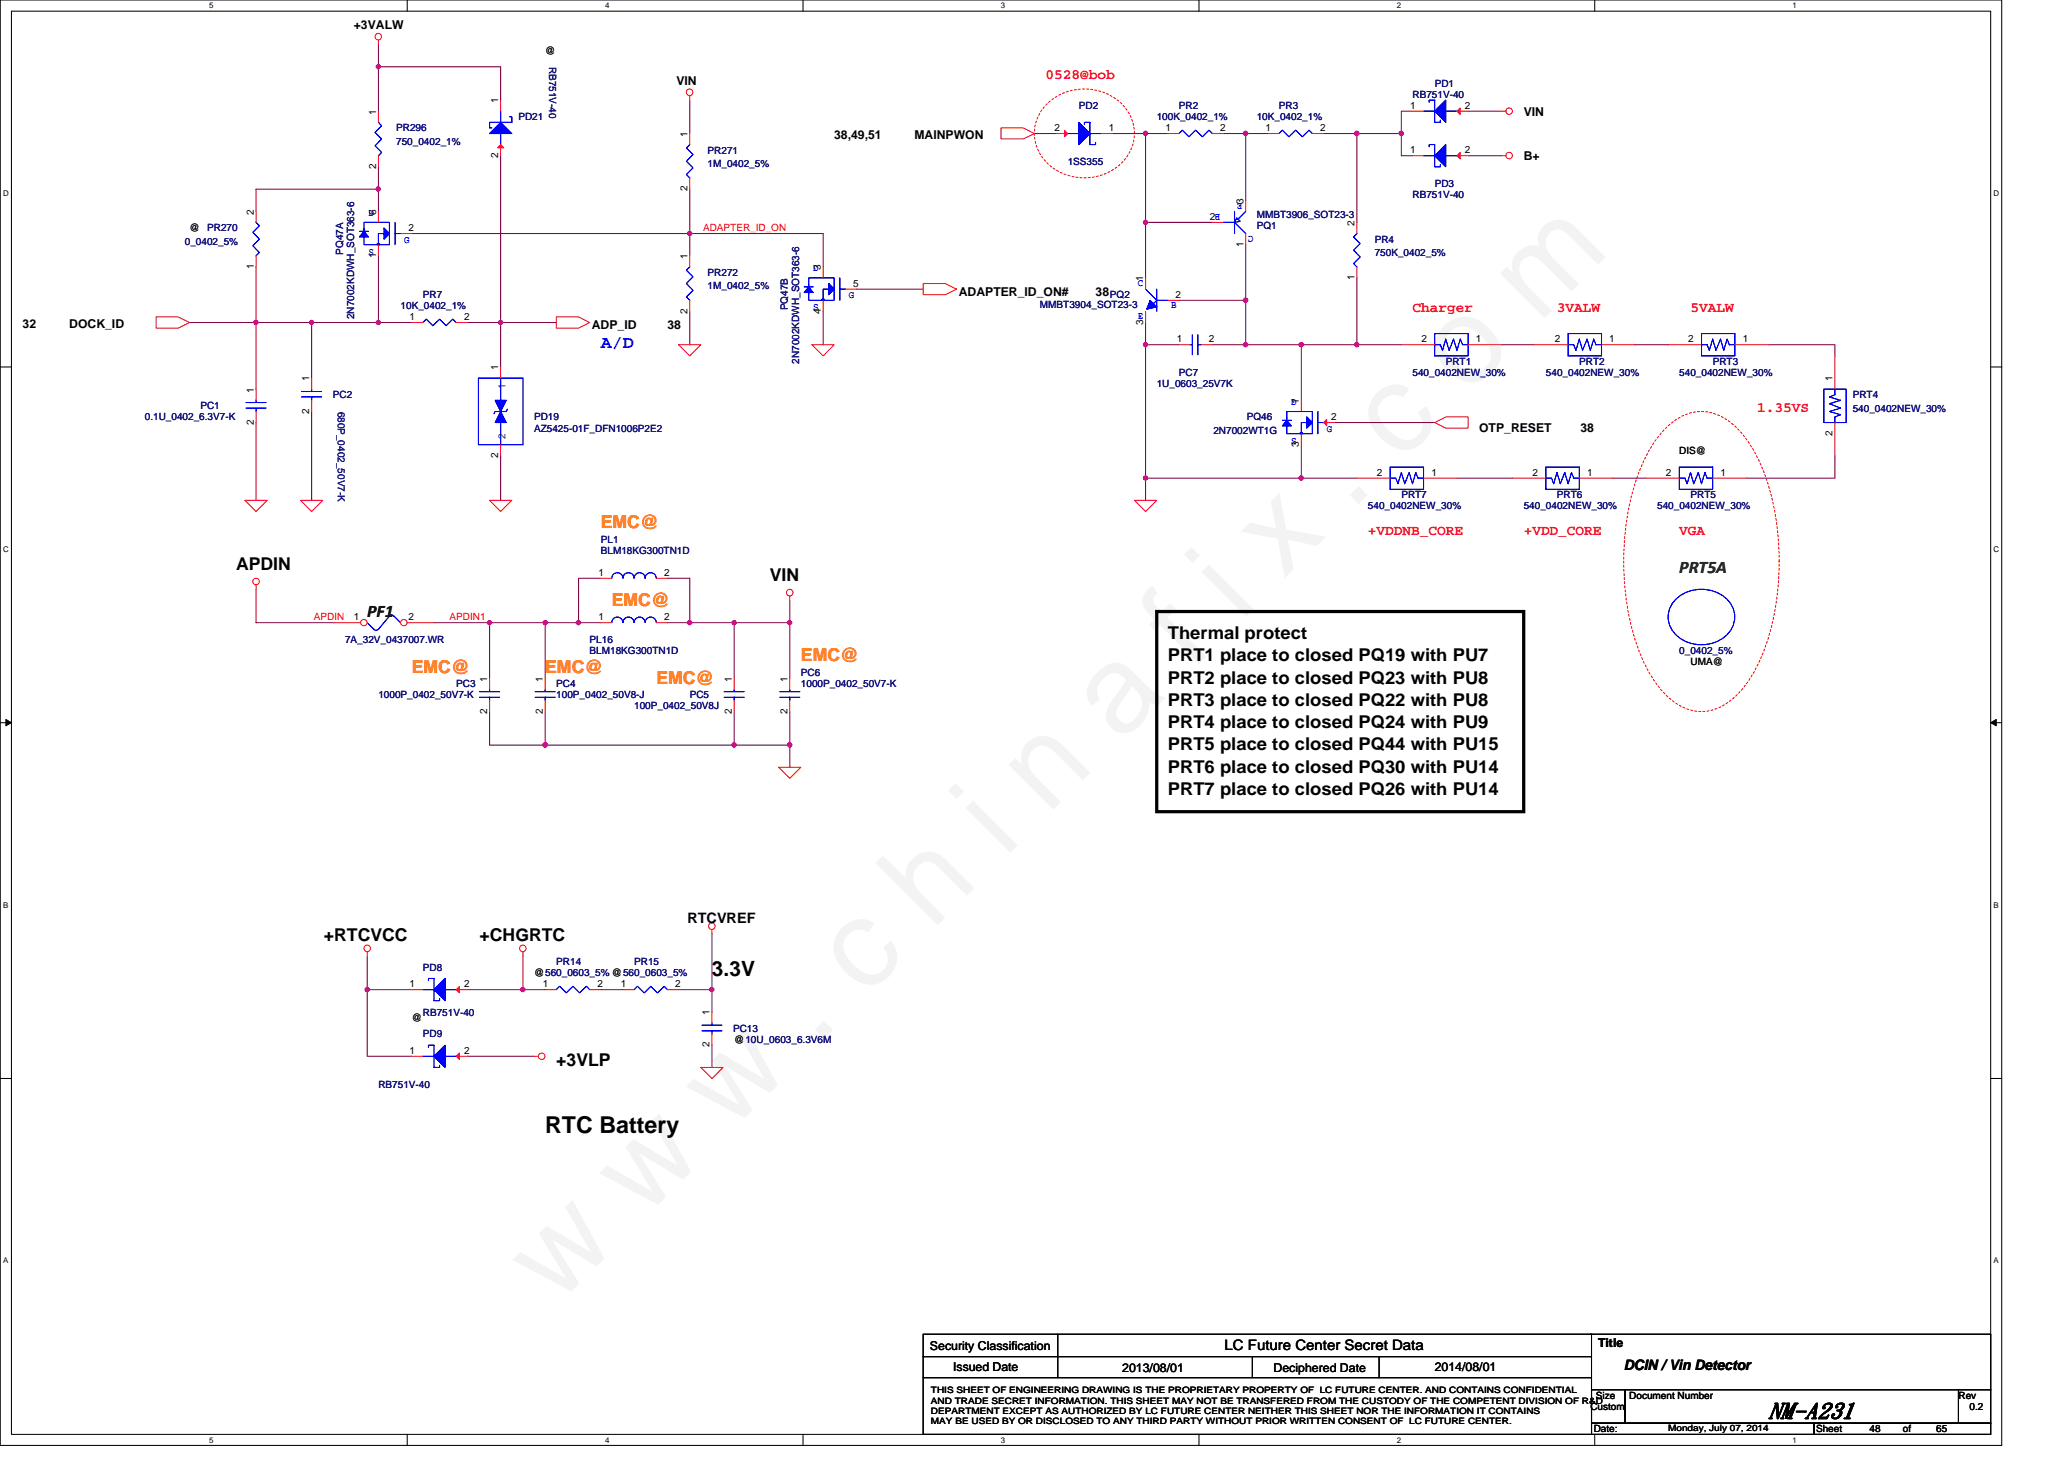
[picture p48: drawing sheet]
<svg xmlns="http://www.w3.org/2000/svg" width="297mm" height="210mm" viewBox="0 0 297 210" stroke-linecap="round" stroke-linejoin="round" font-family="sans-serif">
<defs><g id="words">
<text font-size="17.6" fill="#f0f" x="80.1" y="188" transform="rotate(-45 80.1 188)">w w w . c h i n a f i x . c o m</text>
<g font-size="3.3">
<text x="78.5" y="163.1">RTC Battery</text>
<text x="254.5" y="204.1">NM-A231</text>
</g>
<text font-size="3" x="102.5" y="140.4">3.3V</text>
<text font-size="2.5" fill="#00f" x="86.5" y="50.1">A/D</text>
<g font-size="2.5" fill="#ff8000">
<text x="86.5" y="76">EMC@</text>
<text x="88" y="87.2">EMC@</text>
<text x="115.3" y="95.2">EMC@</text>
<text x="59.3" y="96.8">EMC@</text>
<text x="78.5" y="96.8">EMC@</text>
<text x="94.5" y="98.4">EMC@</text>
</g>
<g font-size="2.5">
<text x="34" y="82.1">APDIN</text>
<text x="110.8" y="83.7">VIN</text>
<text x="168.1" y="92">Thermal protect</text>
<text x="168.1" y="95.2">PRT1 place to closed PQ19 with PU7</text>
<text x="168.1" y="98.4">PRT2 place to closed PQ23 with PU8</text>
<text x="168.1" y="101.6">PRT3 place to closed PQ22 with PU8</text>
<text x="168.1" y="104.8">PRT4 place to closed PQ24 with PU9</text>
<text x="168.1" y="108">PRT5 place to closed PQ44 with PU15</text>
<text x="168.1" y="111.2">PRT6 place to closed PQ30 with PU14</text>
<text x="168.1" y="114.4">PRT7 place to closed PQ26 with PU14</text>
<text x="46.6" y="135.4">+RTCVCC</text>
<text x="69" y="135.4">+CHGRTC</text>
<text x="80" y="153.4">+3VLP</text>
</g>
<text font-size="2.5" fill="#008000" x="241.7" y="82.4">PRT5A</text>
<text font-size="2.5" fill="#004000" x="52.8" y="88.8">PF1</text>
<g font-size="2.1" fill="#f00">
<text x="150.5" y="11.3">0528@bob</text>
<text x="203.3" y="45">Charger</text>
<text x="224.1" y="45">3VALW</text>
<text x="243.3" y="45">5VALW</text>
<text x="252.9" y="59.4">1.35VS</text>
<text x="196.9" y="77">+VDDNB_CORE</text>
<text x="219.3" y="77">+VDD_CORE</text>
<text x="241.7" y="77">VGA</text>
</g>
<g font-size="2.1">
<text x="98.9" y="132.8">RTCVREF</text>
<text x="176.2" y="194.4">LC Future Center Secret Data</text>
<text x="233.7" y="197.1">DCIN / Vin Detector</text>
</g>
<g font-size="1.8">
<text x="50.9" y="4.2">+3VALW</text>
<text x="97.3" y="12.2">VIN</text>
<text x="219.3" y="16.7">VIN</text>
<text x="120.1" y="20">38,49,51</text>
<text x="131.6" y="20">MAINPWON</text>
<text x="219.3" y="23.1">B+</text>
<text x="3.3" y="47.2">32</text>
<text x="10" y="47.2">DOCK_ID</text>
<text x="85.2" y="47.4">ADP_ID</text>
<text x="96.1" y="47.4">38</text>
<text x="138" y="42.6">ADAPTER_ID_ON#</text>
<text x="157.7" y="42.6">38</text>
<text x="212.9" y="62.1">OTP_RESET</text>
<text x="227.4" y="62.1">38</text>
<text x="133.8" y="194.2">Security Classification</text>
<text x="137.2" y="197.3">Issued Date</text>
<text x="161.5" y="197.4">2013/08/01</text>
<text x="183.3" y="197.4">Deciphered Date</text>
<text x="206.5" y="197.3">2014/08/01</text>
<text x="230" y="193.8">Title</text>
</g>
<g font-size="1.4">
<text x="78.5" y="7.7">@</text>
<text x="54.1" y="16.5" transform="rotate(-90 54.1 16.5)">1</text>
<text x="71.7" y="14.9" transform="rotate(-90 71.7 14.9)">1</text>
<text x="202.9" y="15.7">1</text>
<text x="210.8" y="15.7">2</text>
<text x="71.7" y="22.7" transform="rotate(-90 71.7 22.7)">2</text>
<text x="98.9" y="19.7" transform="rotate(-90 98.9 19.7)">1</text>
<text x="151.7" y="18.9">2</text>
<text x="159.6" y="18.9">1</text>
<text x="167.7" y="18.9">1</text>
<text x="175.6" y="18.9">2</text>
<text x="182.1" y="18.9">1</text>
<text x="190" y="18.9">2</text>
<text x="202.9" y="22.1">1</text>
<text x="210.8" y="22.1">2</text>
<text x="54.1" y="24.3" transform="rotate(-90 54.1 24.3)">2</text>
<text x="98.9" y="27.5" transform="rotate(-90 98.9 27.5)">2</text>
<text x="178.9" y="29.3" transform="rotate(-90 178.9 29.3)">3</text>
<text x="27.3" y="33.3">@</text>
<text x="36.5" y="30.9" transform="rotate(-90 36.5 30.9)">2</text>
<text x="54.1" y="30.9" transform="rotate(-90 54.1 30.9)">6</text>
<text x="58.8" y="33.3">2</text>
<text x="174.1" y="31.7">2</text>
<text x="178.9" y="35.5" transform="rotate(-90 178.9 35.5)">1</text>
<text x="194.9" y="32.5" transform="rotate(-90 194.9 32.5)">2</text>
<text x="36.5" y="38.7" transform="rotate(-90 36.5 38.7)">1</text>
<text x="54.1" y="37.1" transform="rotate(-90 54.1 37.1)">1</text>
<text x="98.9" y="37.3" transform="rotate(-90 98.9 37.3)">1</text>
<text x="118.1" y="38.9" transform="rotate(-90 118.1 38.9)">3</text>
<text x="122.8" y="41.3">5</text>
<text x="164.5" y="40.5" transform="rotate(-90 164.5 40.5)">1</text>
<text x="194.9" y="40.3" transform="rotate(-90 194.9 40.3)">1</text>
<text x="58.9" y="46.1">1</text>
<text x="66.8" y="46.1">2</text>
<text x="98.9" y="45.1" transform="rotate(-90 98.9 45.1)">2</text>
<text x="118.1" y="45.1" transform="rotate(-90 118.1 45.1)">4</text>
<text x="164.5" y="46.7" transform="rotate(-90 164.5 46.7)">3</text>
<text x="169.2" y="42.9">2</text>
<text x="71.7" y="53.3" transform="rotate(-90 71.7 53.3)">1</text>
<text x="169.4" y="49.3">1</text>
<text x="174" y="49.3">2</text>
<text x="204.6" y="49.3">2</text>
<text x="212.4" y="49.3">1</text>
<text x="223.7" y="49.3">2</text>
<text x="231.6" y="49.3">1</text>
<text x="242.9" y="49.3">2</text>
<text x="250.8" y="49.3">1</text>
<text x="36.5" y="56.5" transform="rotate(-90 36.5 56.5)">1</text>
<text x="44.5" y="59.5" transform="rotate(-90 44.5 59.5)">2</text>
<text x="44.5" y="54.9" transform="rotate(-90 44.5 54.9)">1</text>
<text x="186.9" y="58.1" transform="rotate(-90 186.9 58.1)">1</text>
<text x="263.7" y="54.9" transform="rotate(-90 263.7 54.9)">1</text>
<text x="36.5" y="61.2" transform="rotate(-90 36.5 61.2)">2</text>
<text x="71.7" y="65.9" transform="rotate(-90 71.7 65.9)">2</text>
<text x="186.9" y="64.3" transform="rotate(-90 186.9 64.3)">3</text>
<text x="191.6" y="60.5">2</text>
<text x="241.7" y="65.3">DIS@</text>
<text x="263.7" y="62.7" transform="rotate(-90 263.7 62.7)">2</text>
<text x="198.1" y="68.5">2</text>
<text x="206" y="68.5">1</text>
<text x="220.6" y="68.5">2</text>
<text x="228.4" y="68.5">1</text>
<text x="239.8" y="68.5">2</text>
<text x="247.6" y="68.5">1</text>
<text x="86.1" y="82.9">1</text>
<text x="95.6" y="82.9">2</text>
<text x="50.9" y="89.3">1</text>
<text x="58.8" y="89.3">2</text>
<text x="86.1" y="89.3">1</text>
<text x="95.6" y="89.3">2</text>
<text x="243.3" y="95.7">UMA@</text>
<text x="70.1" y="98.1" transform="rotate(-90 70.1 98.1)">1</text>
<text x="78.1" y="98.1" transform="rotate(-90 78.1 98.1)">1</text>
<text x="105.3" y="98.1" transform="rotate(-90 105.3 98.1)">1</text>
<text x="113.3" y="98.1" transform="rotate(-90 113.3 98.1)">1</text>
<text x="70.1" y="102.7" transform="rotate(-90 70.1 102.7)">2</text>
<text x="78.1" y="102.7" transform="rotate(-90 78.1 102.7)">2</text>
<text x="105.3" y="102.7" transform="rotate(-90 105.3 102.7)">2</text>
<text x="113.3" y="102.7" transform="rotate(-90 113.3 102.7)">2</text>
<text x="58.9" y="142.1">1</text>
<text x="66.8" y="142.1">2</text>
<text x="76.9" y="140.5">@560_0603_5% @560_0603_5%</text>
<text x="78.1" y="142.1">1</text>
<text x="86" y="142.1">2</text>
<text x="89.3" y="142.1">1</text>
<text x="97.2" y="142.1">2</text>
<text x="59.3" y="146.9">@</text>
<text x="102.1" y="146.1" transform="rotate(-90 102.1 146.1)">1</text>
<text x="58.9" y="151.7">1</text>
<text x="66.8" y="151.7">2</text>
<text x="102.1" y="150.7" transform="rotate(-90 102.1 150.7)">2</text>
<text x="105.7" y="150.1">@10U_0603_6.3V6M</text>
<text x="228.9" y="202.9">Custom</text>
<text x="229.7" y="201.3">Size</text>
<text x="234.5" y="201.3">Document Number</text>
<text x="281.9" y="201.3">Rev</text>
<text x="283.4" y="202.9">0.2</text>
<text x="229.4" y="206.1">Date:</text>
<text x="261.4" y="206.1">Sheet</text>
<text x="269" y="206.1">48</text>
<text x="273.9" y="206.1">of</text>
<text x="278.6" y="206.1">65</text>
</g>
<g font-size="1.4" fill="#000080">
<text x="79.1" y="9.6" transform="rotate(90 79.1 9.6)">RB751V-40</text>
<text x="74.6" y="17.3">PD21</text>
<text x="155.3" y="15.7">PD2</text>
<text x="166.5" y="17.3">100K_0402_1%</text>
<text x="169.7" y="15.7">PR2</text>
<text x="180.9" y="17.3">10K_0402_1%</text>
<text x="184.1" y="15.7">PR3</text>
<text x="203.3" y="14.1">RB751V-40</text>
<text x="206.5" y="12.5">PD1</text>
<text x="57" y="18.9">PR296</text>
<text x="57" y="20.8">750_0402_1%</text>
<text x="101.8" y="22.1">PR271</text>
<text x="153.7" y="23.7">1SS355</text>
<text x="101.8" y="24">1M_0402_5%</text>
<text x="203.3" y="28.5">RB751V-40</text>
<text x="206.5" y="26.9">PD3</text>
<text x="26.6" y="35.2">0_0402_5%</text>
<text x="29.8" y="33.3">PR270</text>
<text x="180.9" y="33">PQ1</text>
<text x="180.9" y="31.4">MMBT3906_SOT23-3</text>
<text x="197.8" y="34.9">PR4</text>
<text x="49.4" y="36.7" transform="rotate(-90 49.4 36.7)">PQ47A</text>
<text x="101.8" y="39.7">PR272</text>
<text x="101.8" y="41.6">1M_0402_5%</text>
<text x="197.8" y="36.8">750K_0402_5%</text>
<text x="51" y="45.9" transform="rotate(-90 51 45.9)">2N7002KDWH_SOT363-6</text>
<text x="57.7" y="44.5">10K_0402_1%</text>
<text x="60.9" y="42.9">PR7</text>
<text x="113.4" y="44.7" transform="rotate(-90 113.4 44.7)">PQ47B</text>
<text x="149.7" y="44.3">MMBT3904_SOT23-3</text>
<text x="159.7" y="42.9">PQ2</text>
<text x="115" y="52.3" transform="rotate(-90 115 52.3)">2N7002KDWH_SOT363-6</text>
<text x="208.1" y="52.5">PRT1</text>
<text x="227.3" y="52.5">PRT2</text>
<text x="246.5" y="52.5">PRT3</text>
<text x="28.8" y="58.9">PC1</text>
<text x="47.9" y="57.3">PC2</text>
<text x="48.6" y="59.2" transform="rotate(90 48.6 59.2)">680P_0402_50V7-K</text>
<text x="166.5" y="55.7">1U_0603_25V7K</text>
<text x="169.7" y="54.1">PC7</text>
<text x="203.3" y="54.1">540_0402NEW_30%</text>
<text x="222.5" y="54.1">540_0402NEW_30%</text>
<text x="241.7" y="54.1">540_0402NEW_30%</text>
<text x="266.6" y="57.3">PRT4</text>
<text x="266.6" y="59.2">540_0402NEW_30%</text>
<text x="20.8" y="60.5">0.1U_0402_6.3V7-K</text>
<text x="76.9" y="60.5">PD19</text>
<text x="76.9" y="62.1">AZ5425-01F_DFN1006P2E2</text>
<text x="174.6" y="62.4">2N7002WT1G</text>
<text x="179.4" y="60.5">PQ46</text>
<text x="201.7" y="71.7">PRT7</text>
<text x="224.1" y="71.7">PRT6</text>
<text x="243.3" y="71.7">PRT5</text>
<text x="196.9" y="73.3">540_0402NEW_30%</text>
<text x="219.3" y="73.3">540_0402NEW_30%</text>
<text x="238.5" y="73.3">540_0402NEW_30%</text>
<text x="86.5" y="78.1">PL1</text>
<text x="86.5" y="79.7">BLM18KG300TN1D</text>
<text x="49.7" y="92.5">7A_32V_0437007.WR</text>
<text x="84.9" y="92.5">PL16</text>
<text x="84.9" y="94.1">BLM18KG300TN1D</text>
<text x="241.7" y="94.1">0_0402_5%</text>
<text x="54.5" y="100.5">1000P_0402_50V7-K</text>
<text x="65.7" y="98.9">PC3</text>
<text x="80" y="98.9">PC4</text>
<text x="80" y="100.5">100P_0402_50V8-J</text>
<text x="99.3" y="100.5">PC5</text>
<text x="115.3" y="97.3">PC6</text>
<text x="115.3" y="98.9">1000P_0402_50V7-K</text>
<text x="91.3" y="102.1">100P_0402_50V8J</text>
<text x="60.9" y="139.7">PD8</text>
<text x="80" y="138.9">PR14</text>
<text x="91.3" y="138.9">PR15</text>
<text x="60.9" y="146.3">RB751V-40</text>
<text x="60.9" y="149.3">PD9</text>
<text x="105.5" y="148.5">PC13</text>
<text x="54.5" y="156.5">RB751V-40</text>
</g>
<g font-size="1.4" fill="#00f">
<text x="178.8" y="29.2" transform="rotate(180 178.8 29.2)">E</text>
<text x="53" y="31.1">D</text>
<text x="58.1" y="34.9">G</text>
<text x="175.6" y="30.8" transform="rotate(180 175.6 30.8)">B</text>
<text x="180.4" y="34" transform="rotate(180 180.4 34)">C</text>
<text x="53" y="36.7">S</text>
<text x="117" y="39.1">D</text>
<text x="163.7" y="41.1">C</text>
<text x="117" y="44.7">S</text>
<text x="122.1" y="42.9">G</text>
<text x="163.7" y="46">E</text>
<text x="168.5" y="44.4">B</text>
<text x="185.8" y="58.3">D</text>
<text x="185.8" y="63.9">S</text>
<text x="190.9" y="62.1">G</text>
</g>
<g font-size="1.4" fill="#f00">
<text x="101.2" y="33.3">ADAPTER_ID_ON</text>
<text x="45.2" y="89.3">APDIN</text>
<text x="64.7" y="89.3">APDIN1</text>
</g>
<g font-size="1.4" fill="#004080">
<text x="72.7" y="56" transform="rotate(-90 72.7 56)">1</text>
<text x="72.7" y="63.2" transform="rotate(-90 72.7 63.2)">2</text>
</g>
<g font-size="1.3">
<text x="134" y="200.5">THIS SHEET OF ENGINEERING DRAWING IS THE PROPRIETARY PROPERTY OF LC FUTURE CENTER. AND CONTAINS CONFIDENTIAL</text>
<text x="134" y="202">AND TRADE SECRET INFORMATION. THIS SHEET MAY NOT BE TRANSFERED FROM THE CUSTODY OF THE COMPETENT DIVISION OF R&amp;D</text>
<text x="134" y="203.5">DEPARTMENT EXCEPT AS AUTHORIZED BY LC FUTURE CENTER NEITHER THIS SHEET NOR THE INFORMATION IT CONTAINS</text>
<text x="134" y="204.9">MAY BE USED BY OR DISCLOSED TO ANY THIRD PARTY WITHOUT PRIOR WRITTEN CONSENT OF LC FUTURE CENTER.</text>
<text x="240.1" y="206">Monday, July 07, 2014</text>
</g>
<g font-size="1.1">
<text x="30.1" y="1.2">5</text>
<text x="87.1" y="1.2">4</text>
<text x="144" y="1.2">3</text>
<text x="201" y="1.2">2</text>
<text x="258" y="1.2">1</text>
<text x=".4" y="28.2">D</text>
<text x="286.9" y="28.2">D</text>
<text x=".4" y="79.4">C</text>
<text x="286.9" y="79.4">C</text>
<text x=".4" y="130.6">B</text>
<text x="286.9" y="130.6">B</text>
<text x=".4" y="181.8">A</text>
<text x="286.9" y="181.8">A</text>
<text x="30.1" y="207.6">5</text>
<text x="87.1" y="207.6">4</text>
<text x="144" y="207.6">3</text>
<text x="201" y="207.6">2</text>
<text x="258" y="207.6">1</text>
</g>
</g></defs>
<path d="M0 0h288.1v208h-288.1zM1.6 1.6h284.9v204.8h-284.9z" fill="none" stroke="#000" stroke-width=".15"/>
<g fill="#fff">
<path d="M30.1 .2h.6v1.2h-.6z"/>
<path d="M30.1 206.6h.6v1.3h-.6z"/>
</g>
<path d="M58.6 0v1.6M58.6 206.4v1.6" fill="none" stroke="#000" stroke-width=".15"/>
<g fill="#fff">
<path d="M87.1 .2h.6v1.2h-.6z"/>
<path d="M87.1 206.6h.6v1.3h-.6z"/>
</g>
<path d="M115.6 0v1.6M115.6 206.4v1.6" fill="none" stroke="#000" stroke-width=".15"/>
<g fill="#fff">
<path d="M144 .2h.6v1.2h-.6z"/>
<path d="M144 206.6h.6v1.3h-.6z"/>
</g>
<path d="M172.5 0v1.6M172.5 206.4v1.6" fill="none" stroke="#000" stroke-width=".15"/>
<g fill="#fff">
<path d="M201 .2h.6v1.2h-.6z"/>
<path d="M201 206.6h.6v1.3h-.6z"/>
</g>
<path d="M229.5 0v1.6M229.5 206.4v1.6" fill="none" stroke="#000" stroke-width=".15"/>
<g fill="#fff">
<path d="M258 .2h.6v1.2h-.6z"/>
<path d="M258 206.6h.6v1.3h-.6z"/>
<path d="M.4 27.2h.8v1.3h-.8z"/>
<path d="M286.9 27.2h.8v1.3h-.8z"/>
<path d="M.4 78.4h.8v1.3h-.8z"/>
<path d="M286.9 78.4h.8v1.3h-.8z"/>
</g>
<path d="M0 52.8h1.6M286.5 52.8h1.6" fill="none" stroke="#000" stroke-width=".15"/>
<g fill="#fff">
<path d="M.4 129.6h.8v1.3h-.8z"/>
<path d="M286.9 129.6h.7v1.3h-.7z"/>
</g>
<path d="M0 104h1.6M286.5 104h1.6" fill="none" stroke="#000" stroke-width=".15"/>
<path d="M.8 103.5l.8 .5-.8 .5zM286.5 104l.8-.5v1z" fill="#000" stroke="#000" stroke-width=".14"/>
<g fill="#fff">
<path d="M.4 180.8h.8v1.3h-.8z"/>
<path d="M286.9 180.8h.7v1.3h-.7z"/>
</g>
<g fill="none" stroke="#000" stroke-width=".15">
<path d="M0 155.2h1.6M286.5 155.2h1.6M132.9 192h96.1v3.2h-96.1zM132.9 195.2h96.1v3.1h-96.1zM132.9 198.3h96.1v8.1h-96.1zM152.2 192v6.3M180.2 195.2v3.1M198.5 195.2v3.1M228.9 192h57.6v8M229 200h4.8v4.8h-4.8zM229 204.8h32v1.6h-32zM233.8 200h48.1v4.8h-48.1z"/>
<path d="M261 204.8h25.5v1.6h-25.5zM281.9 200h4.6v4.8h-4.6z"/>
</g>
<path d="M166.5 88h52.8v28.8h-52.8z" fill="none" stroke="#000" stroke-width=".47"/>
<path d="M150.6 15a7.7 7.7 0 0 1 12 1.5 6 6 0 0 1-2.6 8.1 7.6 7.6 0 0 1-10.5-2.7 5.8 5.8 0 0 1 1.1-6.9zM239.8 61.5a6.7 6.7 0 0 1 10.1 0 22.3 22.3 0 0 1 5.4 11.4 37.8 37.8 0 0 1-2.2 22.5 13.5 13.5 0 0 1-5.1 6.1 6.5 6.5 0 0 1-8.2-1.4 22.3 22.3 0 0 1-5.3-11.3 39.2 39.2 0 0 1 1.5-21.1 18.3 18.3 0 0 1 3.8-6.2z" fill="none" stroke="#f00" stroke-width=".15" stroke-dasharray=".3 .3"/>
<g fill="none" stroke="#800040" stroke-width=".15">
<path d="M54.5 9.6h17.5v4.8M54.5 9.6v6.4M54.5 6.4v3.2M99.3 14.4v4.8M148.9 19.2h3.2M160.1 19.2h4.8M164.9 19.2h3.2M164.9 19.2v12.8h9.6M176.1 19.2h3.2M179.3 19.2h3.2M179.3 19.2v9.6M190.5 19.2h4.8"/>
<path d="M195.3 19.2h6.4M195.3 19.2v12.8M201.7 19.2v3.2h1.6M203.3 16h-1.6v3.2M211.3 16h4.8M36.8 38.4v8M54.5 27.2v3.2M54.5 36.8v9.6M54.5 27.2h-17.7v3.2M54.5 24v3.2M59.3 33.6h40M72 22.4v24h-4.7"/>
<path d="M211.3 22.4h4.8M27.3 46.4h9.5M36.8 46.4v9.6M36.8 46.4h8M44.8 46.4v8M44.8 59.2v12.8M44.8 46.4h9.7M54.5 46.4h4.8M235.3 49.6h4.8M254.5 49.6h9.6v1.6M36.8 60.8v11.2M264.1 65.6v3.2h-12.8"/>
<path d="M36.8 84.8v4.8h11.2M62.5 89.6h8M52.8 137.6v4.8M52.8 142.4h6.5M52.8 142.4v9.6h6.5M67.3 142.4h8M67.3 152h9.6"/>
</g>
<g fill="#f0f" stroke="#f0f" stroke-width=".15">
<circle cx="54.4" cy="9.6" r=".31"/>
<circle cx="164.8" cy="19.2" r=".32"/>
<circle cx="201.7" cy="19.2" r=".32"/>
<circle cx="195.3" cy="19.2" r=".32"/>
<circle cx="179.3" cy="19.2" r=".32"/>
<circle cx="52.8" cy="142.4" r=".31"/>
<circle cx="54.4" cy="27.2" r=".32"/>
<circle cx="44.8" cy="46.4" r=".31"/>
<circle cx="36.8" cy="46.4" r=".31"/>
<circle cx="54.4" cy="46.4" r=".31"/>
</g>
<g fill="none" stroke="#f00" stroke-width=".15">
<path d="M54.5 5.8v.6M54.5 16v1.6M72 14.4v1.6M99.3 13.8v.6M99.3 19.2v1.6M144.1 18.4h3.2l1.6 .8-1.6 .8h-3.2zM152.1 19.2h1.6M158.5 19.2h1.6M168.1 19.2h1.6M174.5 19.2h1.6M203.3 16h1.6M209.7 16h1.6"/>
<path d="M216.1 16h.6M36.8 36.8v1.6M36.8 30.4v1.6M54.5 22.4v1.6M54.5 30.4v1.6M54.5 35.2v1.6M57.7 33.6h1.6M72 20.8v1.6M203.3 22.4h1.6M209.7 22.4h1.6M216.1 22.4h.6M22.5 45.6h3.2l1.6 .8-1.6 .8h-3.2z"/>
<path d="M36.8 56v1.6M36.8 59.2v1.6M44.8 54.4v1.6M44.8 57.6v1.6M59.3 46.4h1.6M65.7 46.4h1.6M240.1 49.6h4.8M249.7 49.6h4.8M264.1 51.2v4.8M35.3 72h3.2l-1.7 1.6zM43.3 72h3.2l-1.7 1.6zM236.9 68.8h4.8"/>
<path d="M246.5 68.8h4.8M264.1 60.8v4.8M36.8 84.2v.6M52.8 137v.6M59.3 142.4h1.6M65.7 142.4h1.6"/>
<circle cx="54.4" cy="5.3" r=".47"/>
<circle cx="99.2" cy="13.3" r=".47"/>
<circle cx="217.2" cy="16" r=".47"/>
<circle cx="217.2" cy="22.4" r=".47"/>
<circle cx="36.8" cy="83.7" r=".47"/>
<circle cx="52.8" cy="136.5" r=".47"/>
</g>
<g fill="none" stroke="#00f" stroke-width=".15">
<path d="M54.5 17.6l.4 .5-.9 .9 .9 1-.9 1 .9 .9-.4 .5M72 19.2v1.6M72 16v1.6M73.3 16.8h.4v.8h-3.2v.8h.3M153.7 19.2h1.6M156.1 17.9v-.3h.8v3.2h.8v-.3M156.9 19.2h1.6M169.7 19.2l.5-.5 .9 1 1-1 .9 1 1-1 .5 .5M204.9 16h1.6M205.7 14.7v-.3h.8v3.2h.8v-.3M208.1 16h1.6M36.8 32l.5 .5-.9 .9 .9 1-.9 1 .9 .9-.5 .5"/>
<path d="M51.7 33.3h1.3M52.4 33.3v-1.3h3.6v3.2h-1.5v-1.6h.8M52.4 34.1v1.1h2.1h-.2v-.1h.3v.1M56.9 33.6h.8M56.9 32v3.2M99.3 20.8l-.5 .5 .9 .9-.9 1 .9 1-.9 .9 .5 .5M204.9 22.4h1.6M205.7 21.1v-.3h.8v3.2h.8v-.3M208.1 22.4h1.6M35.4 58.7h2.9M35.4 57.9h2.9M36.8 57.6v.3"/>
<path d="M36.8 58.7v.5M43.4 57.1h2.9M43.4 56.3h2.9M44.8 56v.3M44.8 57.1v.5M60.9 46.4l.4-.5 1 1 1-1 .9 1 1-1 .5 .5M244.9 49.6h.8l.3 .8 .5-1.6 .4 1.6 .7-1.6 .5 1.6 .5-1.6 .3 .8h.8M244.9 48h4.8v3.2h-4.8zM262.5 56h3.2v4.8h-3.2zM264.1 56v.8l-.8 .3 1.6 .5-1.6 .5 1.6 .6-1.6 .5 1.6 .5-.8 .3v.8M241.7 68.8h.8l.3 .8 .5-1.6 .5 1.6 .6-1.6 .5 1.6 .5-1.6 .3 .8h.8M241.7 67.2h4.8v3.2h-4.8z"/>
<path d="M52.8 89.6l1 1M56.6 88.7a.34 .34 0 0 0-.6 0l-1.5 1.9a.46 .46 0 0 1-.7 0M56.7 88.7l1 .9M241.2 86.2a5.4 5.4 0 0 1 7.8 .6 3.6 3.6 0 0 1-1.7 5.4 5.2 5.2 0 0 1-6.9-2 3.5 3.5 0 0 1 .8-4zM60.9 142.4h1.6M61.7 141.1v-.3h.8v3.2h.8v-.3M64 142.4h1.7"/>
</g>
<g fill="#00f" stroke="#00f" stroke-width=".15">
<path d="M155.3 17.6l1.6 1.6-1.6 1.6z" fill-rule="evenodd"/>
<path d="M155.3 17.6l1.6 1.6-1.6 1.6z" fill-rule="evenodd"/>
<path d="M208.1 20.8v3.2l-1.6-1.6z" fill-rule="evenodd"/>
<path d="M208.1 20.8v3.2l-1.6-1.6z" fill-rule="evenodd"/>
<path d="M55.3 32.8l.7 .8-.7 .8z" fill-rule="evenodd"/>
<path d="M52.4 33.3l.6 .8h-1.3z" fill-rule="evenodd"/>
<path d="M55.3 32.8l.7 .8-.7 .8z" fill-rule="evenodd"/>
<path d="M52.4 33.3l.6 .8h-1.3z" fill-rule="evenodd"/>
<path d="M64 140.8v3.2l-1.5-1.6z" fill-rule="evenodd"/>
<path d="M64 140.8v3.2l-1.5-1.6z" fill-rule="evenodd"/>
<path d="M72 17.6l1.7 1.6h-3.2z" fill-rule="evenodd"/>
<path d="M72 17.6l1.7 1.6h-3.2z" fill-rule="evenodd"/>
<path d="M208.1 14.4v3.2l-1.6-1.6z" fill-rule="evenodd"/>
<path d="M208.1 14.4v3.2l-1.6-1.6z" fill-rule="evenodd"/>
</g>
<g fill="#f00" stroke="#f00" stroke-width=".15">
<path d="M153.2 18.8l.5 .4-.5 .5z"/>
<path d="M209.7 22.4l.4-.5v1z"/>
<path d="M65.7 142.4l.4-.4v.9z"/>
<path d="M71.6 21.3l.4-.5 .5 .5z"/>
<path d="M210.1 15.5v1l-.4-.5z"/>
</g>
<circle cx="52.4" cy="89.6" r=".46" fill="#fff" stroke="#f00" stroke-width=".15"/>
<path d="M48 89.6h3.9" fill="none" stroke="#f00" stroke-width=".15"/>
<circle cx="58.1" cy="89.6" r=".46" fill="#fff" stroke="#f00" stroke-width=".15"/>
<path d="M182.5 19.2h1.6M188.9 19.2h1.6M58.6 89.6h3.9M59.3 152h1.6M65.7 152h1.6" fill="none" stroke="#f00" stroke-width=".15"/>
<path d="M184.1 19.2l.4-.5 1 1 1-1 .9 1 1-1 .5 .5M60.9 152h1.6M61.7 150.7v-.3h.8v3.2h.8v-.3M64 152h1.7" fill="none" stroke="#00f" stroke-width=".15"/>
<g fill="#00f" stroke="#00f" stroke-width=".15">
<path d="M64 150.4v3.2l-1.5-1.6z" fill-rule="evenodd"/>
<path d="M64 150.4v3.2l-1.5-1.6z" fill-rule="evenodd"/>
</g>
<path d="M65.7 152l.4-.4v.9z" fill="#f00" stroke="#f00" stroke-width=".15"/>
<g fill="#f0f" stroke="#f0f" stroke-width=".15">
<circle cx="54.4" cy="9.6" r=".31"/>
<circle cx="164.8" cy="19.2" r=".32"/>
<circle cx="201.7" cy="19.2" r=".32"/>
<circle cx="195.3" cy="19.2" r=".32"/>
<circle cx="179.3" cy="19.2" r=".32"/>
<circle cx="52.8" cy="142.4" r=".31"/>
<circle cx="54.4" cy="27.2" r=".32"/>
<circle cx="44.8" cy="46.4" r=".31"/>
<circle cx="36.8" cy="46.4" r=".31"/>
<circle cx="54.4" cy="46.4" r=".31"/>
</g>
<use href="#words"/>
</svg>
